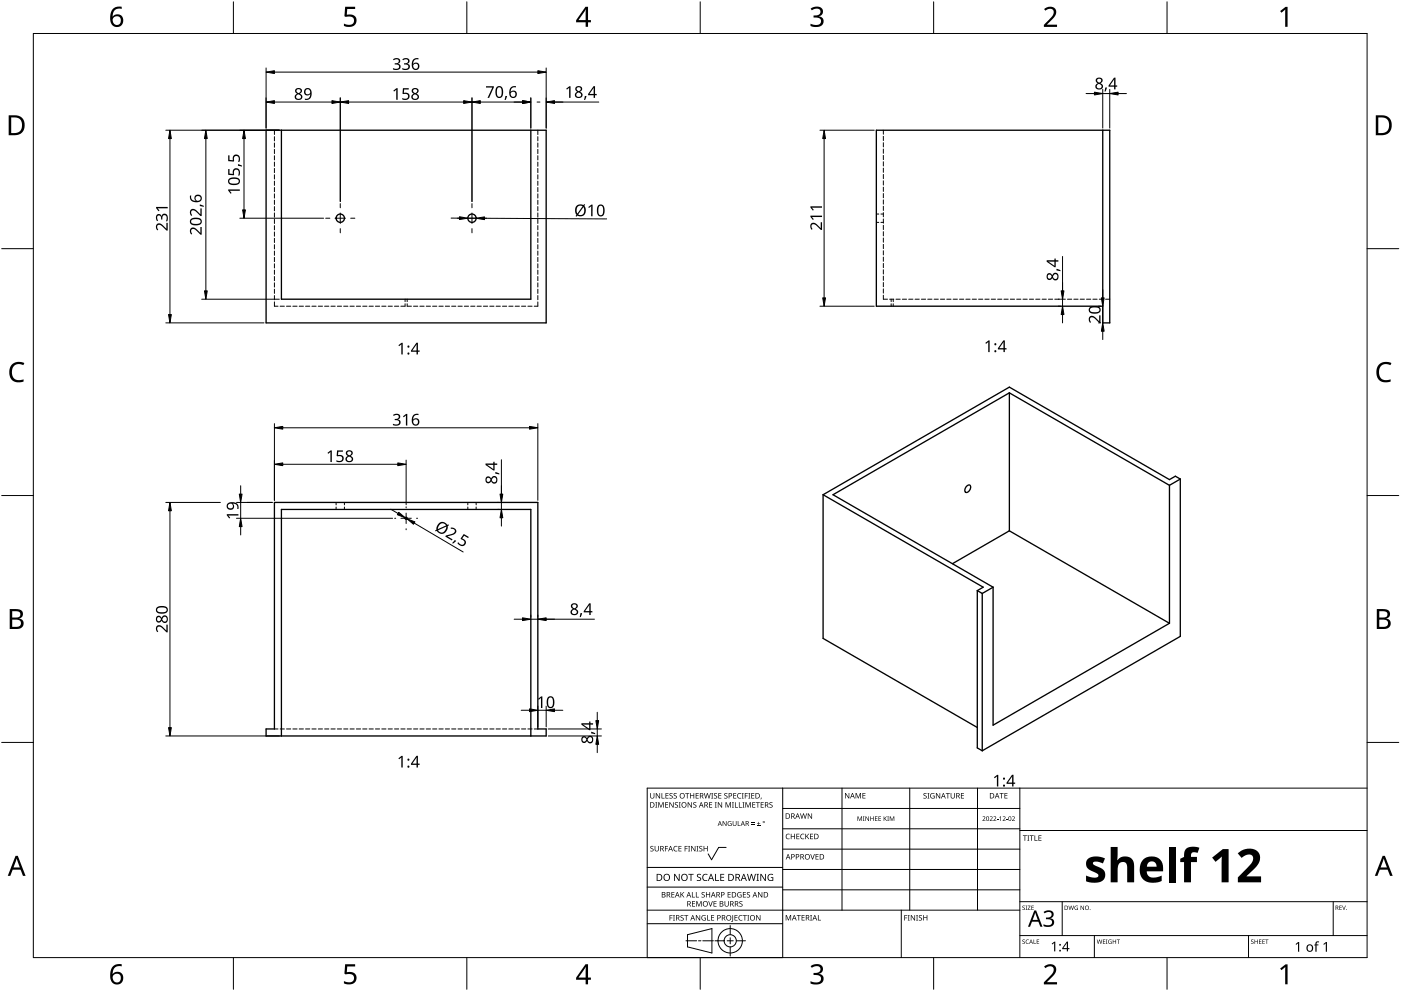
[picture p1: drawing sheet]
<svg xmlns="http://www.w3.org/2000/svg" width="420mm" height="297mm" viewBox="0 0 420 297" stroke-linecap="round" stroke-linejoin="round" font-family="sans-serif">
<g fill="none" stroke="#000" stroke-width=".3">
<path d="M82.3 39v1.3M161.3 39v1.3M264.9 39v1.2M82.3 41v1.2M82.3 42.9v1.2M82.3 44.8v1.2M82.3 46.7v1.2M82.3 48.6v1.2M82.3 50.5v1.3M82.3 52.4v1.3M82.3 54.3v1.3M82.3 56.2v1.3"/>
<path d="M82.3 58.1v1.3M161.3 41v1.2M161.3 42.9v1.2M161.3 44.8v1.2M161.3 46.7v1.2M161.3 48.6v1.2M161.3 50.5v1.3M161.3 52.4v1.3M161.3 54.3v1.3M161.3 56.2v1.3M161.3 58.1v1.3M264.9 40.9v1.2"/>
<path d="M264.9 42.8v1.2M264.9 44.7v1.2M264.9 46.6v1.2M264.9 48.5v1.3M264.9 50.4v1.3M264.9 52.3v1.3M264.9 54.2v1.3M264.9 56.1v1.3M264.9 58v1.3M264.9 59.9v1.3M82.3 60v1.3M82.3 61.9v1.3"/>
<path d="M82.3 63.8v1.3M82.3 65.7v1.3M82.3 67.6v1.3M82.3 69.5v1.3M82.3 71.4v1.3M82.3 73.3v1.3M82.3 75.2v1.3M82.3 77.2v1.2M82.3 79.1v1.2M161.3 60v1.3M161.3 61.9v1.3M161.3 63.8v1.3"/>
<path d="M161.3 65.7v1.3M161.3 67.6v1.3M161.3 69.5v1.3M161.3 71.4v1.3M161.3 73.3v1.3M161.3 75.2v1.3M161.3 77.2v1.2M161.3 79.1v1.2M262.8 64.2h.7M262.8 66.7h.7M264.2 64.2h.7M264.2 66.7h.7"/>
<path d="M264.9 61.8v1.3M264.9 63.7v1.3M264.9 65.6v1.3M264.9 67.5v1.3M264.9 69.4v1.3M264.9 71.3v1.3M264.9 73.2v1.3M264.9 75.2v1.2M264.9 77.1v1.2M264.9 79v1.2M82.3 81v1.2M82.3 82.9v1.2"/>
<path d="M82.3 84.8v1.2M82.3 86.7v1.2M82.3 88.6v1.3M82.3 90.5v1.3h1.1M84 91.8h1.3M85.9 91.8h1.3M87.8 91.8h1.3M89.7 91.8h1.3M91.6 91.8h1.3M93.5 91.8h1.3M95.4 91.8h1.3M97.4 91.8h1.2"/>
<path d="M99.3 91.8h1.2M101.2 91.8h1.2M103.1 91.8h1.2M105 91.8h1.2M106.9 91.8h1.2M108.8 91.8h1.2M110.7 91.8h1.3M112.6 91.8h1.3M114.5 91.8h1.3M116.4 91.8h1.3M118.3 91.8h1.3M121.5 91v.8h-1.3"/>
<path d="M121.5 89.7v.7M122.1 91v.8h1.3M122.1 89.7v.7M124 91.8h1.3M125.9 91.8h1.3M127.8 91.8h1.3M129.7 91.8h1.3M131.6 91.8h1.3M133.5 91.8h1.3M135.4 91.8h1.3M137.4 91.8h1.2M139.3 91.8h1.2"/>
<path d="M141.2 91.8h1.2M143.1 91.8h1.2M145 91.8h1.2M146.9 91.8h1.2M148.8 91.8h1.3M150.7 91.8h1.3M152.6 91.8h1.3M154.5 91.8h1.3M156.4 91.8h1.3M158.3 91.8h1.3M161.3 81v1.2M161.3 82.9v1.2"/>
<path d="M161.3 84.8v1.2M161.3 86.7v1.2M161.3 88.6v1.3M161.3 90.5v1.3h-1.1M264.9 80.9v1.2M264.9 82.8v1.2M264.9 84.7v1.2M264.9 86.6v1.3M264.9 88.5v1.2h1.3M266.8 89.7h1.3M267.3 89.7v.7M267.3 91v.8"/>
<path d="M267.9 89.7v.7M267.9 91v.8M268.7 89.7h1.3M270.6 89.7h1.3M272.5 89.7h1.3M274.4 89.7h1.3M276.3 89.7h1.3M278.2 89.7h1.3M280.1 89.7h1.3M282 89.7h1.3M283.9 89.7h1.3M285.8 89.7h1.3"/>
<path d="M287.8 89.7h1.2M289.7 89.7h1.2M291.6 89.7h1.2M293.5 89.7h1.2M295.4 89.7h1.2M297.3 89.7h1.2M299.2 89.7h1.3M301.1 89.7h1.3M303 89.7h1.3M304.9 89.7h1.3M306.8 89.7h1.3M308.7 89.7h1.3"/>
<path d="M310.6 89.7h1.3M312.5 89.7h1.3M314.4 89.7h1.3M316.3 89.7h1.3M318.2 89.7h1.3M320.1 89.7h1.3M322 89.7h1.3M323.9 89.7h1.3M325.9 89.7h1.2M327.8 89.7h1.2M329.7 89.7h1.2M331.6 89.7h1.2"/>
<path d="M100.8 150.6v.7M100.8 152v.7M103.3 150.6v.7M103.3 152v.7M140.3 150.6v.7M140.3 152v.7M142.8 150.6v.7M142.8 152v.7M82.3 218.5h1.1M84 218.5h1.3M85.9 218.5h1.3M87.8 218.5h1.3"/>
<path d="M89.7 218.5h1.3M91.6 218.5h1.3M93.5 218.5h1.3M95.4 218.5h1.3M97.4 218.5h1.2M99.3 218.5h1.2M101.2 218.5h1.2M103.1 218.5h1.2M105 218.5h1.2M106.9 218.5h1.2M108.8 218.5h1.2M110.7 218.5h1.3"/>
<path d="M112.6 218.5h1.3M114.5 218.5h1.3M116.4 218.5h1.3M118.3 218.5h1.3M120.2 218.5h1.3M122.1 218.5h1.3M124 218.5h1.3M125.9 218.5h1.3M127.8 218.5h1.3M129.7 218.5h1.3M131.6 218.5h1.3M133.5 218.5h1.3"/>
<path d="M135.4 218.5h1.3M137.4 218.5h1.2M139.3 218.5h1.2M141.2 218.5h1.2M143.1 218.5h1.2M145 218.5h1.2M146.9 218.5h1.2M148.8 218.5h1.3M150.7 218.5h1.3M152.6 218.5h1.3M154.5 218.5h1.3M156.4 218.5h1.3"/>
<path d="M158.3 218.5h1.3M160.2 218.5h1.1"/>
</g>
<g fill="none" stroke="#000" stroke-width=".4">
<path d="M79.8 39h84v57.8h-84zM84.4 39v50.7h74.8v-50.7M330.7 39v57.8h2.1v-57.8h-70v52.8h67.9M302.7 117.8v41.3M302.7 117.8l-52.9 30.5 48 27.7M302.7 117.8l48 27.7M82.3 150.6h79v67.9h2.5v2.1h-84v-2.1h2.5zM246.8 148.3v43.1l46.3 26.7M246.8 148.3l48.1 27.7-1.8 1M289.9 145.7l1-.3a1.44 1.44 0 0 1-1.3 2.2 1.25 1.25 0 0 1 .3-1.9zM302.7 159.1l48 27.7M302.7 159.1l-17.1 9.9"/>
<path d="M350.7 145.5v41.3M354 143.6l-1.5-.9-1.8 1.1-48-27.8-55.9 32.3M354 143.6l-3.3 1.9M354 143.6v47.1l-59.4 34.3M293.1 177l1.5 .9M293.1 177v47.2l1.5 .8M294.6 177.9v47.1M297.8 176v41.4l52.9-30.6M297.8 176l-3.2 1.9M84.4 220.6v-67.9h74.8v67.9"/>
<circle cx="102" cy="65.4" r="1.25"/>
<circle cx="141.5" cy="65.4" r="1.25"/>
<circle cx="121.8" cy="155.3" r=".31"/>
</g>
<path d="M10 10h400v277h-400z" fill="none" stroke="#000" stroke-width=".3"/>
<g fill="none" stroke="#000" stroke-width=".3">
<path d="M70 .5v9.5M140 .5v9.5M210 .5v9.5M280 .5v9.5M350 .5v9.5M.5 74.5h9.5M410 74.5h9.5M.5 148.5h9.5M410 148.5h9.5M.5 222.5h9.5M410 222.5h9.5M70 287v9.5"/>
<path d="M140 287v9.5M210 287v9.5M280 287v9.5M350 287v9.5"/>
</g>
<g fill="#000">
<path d="M103.5 2h3v.7h-2.4l-.1 1.7a1.98 1.98 0 0 1 2.4 .4 1.98 1.98 0 0 1 .2 2.5 2.88 2.88 0 0 1-3.5 .5v-.7a1.93 1.93 0 0 0 3-.6 1.37 1.37 0 0 0-.5-1.4 1.37 1.37 0 0 0-1.4-.1l-.5 .1-.4-.3zM243.1 2.6a2.32 2.32 0 0 1 3.7 .5 1.47 1.47 0 0 1-1.2 1.8 1.59 1.59 0 0 1 1.4 1.8 1.59 1.59 0 0 1-1.8 1.4l-2.1-.3v-.7a2.12 2.12 0 0 0 3.1-.5 1.21 1.21 0 0 0-1.6-1.3h-.6v-.7a1.53 1.53 0 0 0 2.1-1.1 1.49 1.49 0 0 0-2.6-.4zM313.1 2.7a2.03 2.03 0 0 1 2.1-.8 2.03 2.03 0 0 1 1.6 1.7 3.9 3.9 0 0 1-1.6 2.5l-1.2 1.3h3v.7h-3.9v-.6l1.5-1.6a2.56 2.56 0 0 0 1.3-2.9 1.62 1.62 0 0 0-2.4 .2zM383.9 3.3l1.6-1.2h.6v5.9h-.7l.1-5.2-1.2 1zM3.5 109.3a3.3 3.3 0 0 1 3.8-.5l-.3 .7a2.26 2.26 0 0 0-2.6 0 2.26 2.26 0 0 0-.8 2.6 2.12 2.12 0 0 0 3.1 1.7l.4-.1v.7a2.98 2.98 0 0 1-3.4-.4 2.98 2.98 0 0 1-.8-3.3zM413.5 109.3a3.3 3.3 0 0 1 3.8-.5l-.3 .7a2.26 2.26 0 0 0-2.7 0 2.26 2.26 0 0 0-.7 2.6 2.12 2.12 0 0 0 3.1 1.7l.4-.1v.7a2.98 2.98 0 0 1-3.4-.4 2.98 2.98 0 0 1-.8-3.3zM103.5 289h3v.7h-2.4l-.1 1.7a1.98 1.98 0 0 1 2.4 .4 1.98 1.98 0 0 1 .2 2.5 2.88 2.88 0 0 1-3.5 .4v-.6a1.93 1.93 0 0 0 3-.7 1.37 1.37 0 0 0-.5-1.3 1.37 1.37 0 0 0-1.4-.1l-.5 .1-.4-.3zM243.1 289.6a2.32 2.32 0 0 1 3.7 .5 1.47 1.47 0 0 1-1.2 1.8 1.59 1.59 0 0 1 1.4 1.8 1.59 1.59 0 0 1-1.8 1.4l-2.1-.3v-.7a2.12 2.12 0 0 0 3.1-.5 1.21 1.21 0 0 0-1.6-1.4h-.6v-.6a1.53 1.53 0 0 0 2.1-1.1 1.49 1.49 0 0 0-2.6-.4zM313.1 289.7a2.03 2.03 0 0 1 2.1-.8 2.03 2.03 0 0 1 1.6 1.7 3.9 3.9 0 0 1-1.6 2.5l-1.2 1.3h3v.7h-3.9v-.7l1.5-1.5a2.56 2.56 0 0 0 1.3-2.9 1.62 1.62 0 0 0-2.4 .2zM383.9 290.3l1.6-1.2h.6v5.9h-.7l.1-5.2-1.2 1z"/>
<path d="M33.9 2.6a2.88 2.88 0 0 1 2.6-.6v.7a2.02 2.02 0 0 0-2.7 2.3 1.83 1.83 0 0 1 2.6-.3 1.83 1.83 0 0 1 .3 2.6 2.07 2.07 0 0 1-2.6 .6 2.07 2.07 0 0 1-1.1-2.4 4 4 0 0 1 .9-2.9zM33.7 6.2a1.3 1.3 0 0 0 2.6 0 1.3 1.3 0 0 0-2.6 0z"/>
<path d="M175.6 2h.8v4h.8v.7h-.8v1.3h-.8v-1.3h-2.8v-.6zM175.6 2.8l-2.1 3.2h2.1z"/>
<path d="M2.6 34.6h1.8a2.99 2.99 0 0 1 3 3 2.99 2.99 0 0 1-3.1 2.9h-1.7zM3.4 35.2v4.7h.8a2.35 2.35 0 0 0 2.4-2.1 2.35 2.35 0 0 0-2-2.6z"/>
<path d="M412.6 34.6h1.8a2.99 2.99 0 0 1 3 3 2.99 2.99 0 0 1-3.1 2.9h-1.7zM413.3 35.2v4.7h.9a2.35 2.35 0 0 0 2.4-2.1 2.35 2.35 0 0 0-2-2.6z"/>
<path d="M2.9 182.6h1.7a1.68 1.68 0 0 1 2.3 1.7 1.37 1.37 0 0 1-1.2 1.1 1.61 1.61 0 0 1 1.4 2 1.61 1.61 0 0 1-2.1 1.1h-2.1zM3.7 185.7v2.2h1.2a1.13 1.13 0 0 0 1.4-1.1 1.13 1.13 0 0 0-1.5-1.1zM3.7 183.2v1.9h1.1a1.02 1.02 0 0 0 1.3-1 1.02 1.02 0 0 0-1.4-.9z"/>
<path d="M412.9 182.6h1.7a1.68 1.68 0 0 1 2.3 1.7 1.37 1.37 0 0 1-1.2 1.1 1.61 1.61 0 0 1 1.3 2 1.61 1.61 0 0 1-2 1.1h-2.1zM413.7 185.7v2.2h1.2a1.13 1.13 0 0 0 1.4-1.1 1.13 1.13 0 0 0-1.5-1.1zM413.7 183.2v1.9h1.1a1.02 1.02 0 0 0 1.3-1 1.02 1.02 0 0 0-1.5-.9z"/>
<path d="M4.7 256.5h.6l2.4 6h-.8l-.7-1.8h-2.4l-.7 1.8h-.8zM5 257.3l-.9 2.7h1.8z"/>
<path d="M414.7 256.5h.6l2.4 6h-.8l-.7-1.8h-2.4l-.7 1.8h-.8zM415 257.3l-1 2.7h1.9z"/>
<path d="M33.9 289.6a2.88 2.88 0 0 1 2.6-.6v.7a2.02 2.02 0 0 0-2.7 2.3 1.83 1.83 0 0 1 2.6-.3 1.83 1.83 0 0 1 .3 2.6 2.07 2.07 0 0 1-2.6 .6 2.07 2.07 0 0 1-1.1-2.4 4 4 0 0 1 .9-2.9zM33.7 293.2a1.3 1.3 0 0 0 2.6 0 1.3 1.3 0 0 0-2.6 0z"/>
<path d="M175.6 289h.8v4h.8v.7h-.8v1.3h-.8v-1.3h-2.8v-.6zM175.6 289.8l-2.1 3.2h2.1z"/>
</g>
<g fill="none" stroke="#000" stroke-width=".3">
<path d="M234.7 236.2v50.8h-40.6v-50.8h215.9M252.5 236.2v36.6M272.8 236.2v36.6M293.2 236.2v36.6M305.9 236.2v50.8M217.8 254h-2.3l-2.1 3.7-1-1.8M234.7 242.3h71.2M234.7 248.4h71.2M234.7 254.5h71.2M305.9 248.9h104.1M194.1 276.9h40.6M194.1 272.8h111.8"/>
<path d="M194.1 265.9h40.6M194.1 260h40.6M219 277.4v2.8M234.7 260.6h71.2M234.7 266.7h71.2M270.3 272.8v14.2M305.9 270.3h104.1M318.6 270.3v10.1M399.8 270.3v10.1M205.7 282h3.2M206.2 280.2l7.3-1.9v7.3l-7.3-1.8zM209.5 282h.7"/>
<path d="M210.8 282h3.2M214.4 282h2.8M218.1 282h1.8M219 281.1v1.8M219 283.8v2.8M220.8 282h2.8M305.9 280.4h104.1M328.2 280.4v6.6M374.4 280.4v6.6"/>
<circle cx="219" cy="282" r="1.83"/>
<circle cx="219" cy="282" r="3.7"/>
</g>
<g fill="#000">
<path d="M195 237.7h.2v1.1a.42 .42 0 0 0 .4 .4 .42 .42 0 0 0 .4-.4v-1.1h.2v1.1a.62 .62 0 0 1-.6 .6 .62 .62 0 0 1-.6-.6zM196.7 237.7h.2l.9 1.4v-1.4h.2v1.6h-.3l-.8-1.3v1.3h-.2zM198.4 237.7h.2v1.5h.7v.1h-.9zM199.6 237.7h.9v.2h-.7v.5h.6v.2h-.6v.6h.7v.1h-.9zM200.8 237.9l.6-.2 .3 .1v.2a.38 .38 0 0 0-.5-.2 .38 .38 0 0 0-.2 .5 .38 .38 0 0 0 .5 .2 .53 .53 0 0 1 .1 .8 .53 .53 0 0 1-.8 0v-.2a.41 .41 0 0 0 .6 .1 .41 .41 0 0 0 .1-.5 .41 .41 0 0 0-.5-.2zM202.1 237.9l.5-.2 .4 .1-.1 .2a.38 .38 0 0 0-.5-.2 .38 .38 0 0 0-.2 .5 .38 .38 0 0 0 .5 .2 .53 .53 0 0 1 .2 .8 .53 .53 0 0 1-.8 0v-.2a.41 .41 0 0 0 .5 .1 .41 .41 0 0 0 .2-.5 .41 .41 0 0 0-.6-.2zM205.5 237.7h1.2v.2h-.5v1.4h-.2v-1.4h-.5zM207 237.7h.2v.7h.8v-.7h.2v1.6h-.2v-.7h-.8v.7h-.2zM208.6 237.7h.9v.2h-.7v.5h.7v.2h-.7v.6h.7v.1h-.9zM211.1 237.7h.2l.4 1.4 .3-1.4h.2l.4 1.4 .4-1.4h.2l-.5 1.6h-.2l-.4-1.3-.3 1.3h-.3zM213.3 237.7h.6l-.2 .2v1.3l.2 .1h-.6l.2-.1v-1.3zM214.2 237.9l.5-.2 .4 .1-.1 .2a.38 .38 0 0 0-.5-.2 .38 .38 0 0 0-.2 .5 .38 .38 0 0 0 .5 .2 .53 .53 0 0 1 .2 .8 .53 .53 0 0 1-.8 0v-.2a.41 .41 0 0 0 .5 .1 .41 .41 0 0 0 .2-.5 .41 .41 0 0 0-.6-.2z"/>
<path d="M215.4 237.7h.9v.2h-.7v.5h.7v.2h-.7v.6h.7v.1h-.9zM217.3 237.9l.5-.2 .4 .1-.1 .2a.38 .38 0 0 0-.5-.2 .38 .38 0 0 0-.2 .5 .38 .38 0 0 0 .5 .2 .53 .53 0 0 1 .2 .8 .53 .53 0 0 1-.8 0v-.2a.41 .41 0 0 0 .5 .1 .41 .41 0 0 0 .2-.5 .41 .41 0 0 0-.6-.2zM219.9 237.7h.9v.2h-.7v.5h.7v.2h-.7v.6h.7v.1h-.9zM221.3 237.9l.6-.2 .4 .1-.1 .2a.65 .65 0 0 0-.9 .6 .65 .65 0 0 0 .9 .5 .77 .77 0 0 1-1.1-.1 .77 .77 0 0 1 .2-1.1zM222.5 237.7h.5l-.1 .2v1.3l.1 .1h-.5l.2-.1v-1.3zM223.4 237.7h.9v.2h-.7v.6h.6v.2h-.6v.6h-.2zM224.4 237.7h.6l-.2 .2v1.3l.2 .1h-.6l.2-.1v-1.3zM225.3 237.7h.9v.2h-.7v.5h.7v.2h-.7v.6h.7v.1h-.9zM228.2 239.1h.2l-.3 .5zM253.4 237.7h.3l.8 1.3v-1.3h.2v1.6h-.2l-.9-1.3v1.3h-.2zM256.6 237.7h.3l.5 1.3 .5-1.3h.3v1.6h-.2v-1.4l-.7 1.4-.5-1.4v1.4h-.2zM258.6 237.7h1v.2h-.7v.5h.6v.2h-.6v.5h.7v.2h-1z"/>
<path d="M277 237.9l.6-.2 .3 .1-.1 .2a.38 .38 0 0 0-.5-.2 .38 .38 0 0 0-.1 .5 .38 .38 0 0 0 .5 .2 .53 .53 0 0 1 .1 .8 .53 .53 0 0 1-.8 0v-.2a.41 .41 0 0 0 .6 .1 .41 .41 0 0 0 .1-.5 .41 .41 0 0 0-.5-.2zM278.1 237.7h.6l-.2 .2v1.3l.2 .1h-.6l.2-.1v-1.3zM279.2 237.9l.7-.2 .4 .1-.1 .2a.67 .67 0 0 0-1 .5 .67 .67 0 0 0 .9 .6v-.4h-.4v-.2h.6v.8a.88 .88 0 0 1-1.2-.2 .88 .88 0 0 1 .1-1.2zM280.7 237.7h.2l.9 1.4v-1.4h.2v1.6h-.3l-.8-1.3v1.3h-.2zM283.7 237.7h1.2v.2h-.5v1.4h-.2v-1.4h-.5zM285.1 237.7h.2v1.1a.42 .42 0 0 0 .4 .4 .42 .42 0 0 0 .4-.4v-1.1h.2v1.1a.62 .62 0 0 1-.6 .6 .62 .62 0 0 1-.6-.6zM288.2 237.7h.9v.2h-.7v.5h.7v.2h-.7v.6h.7v.1h-.9zM299.8 237.7h1.2v.2h-.5v1.4h-.2v-1.4h-.5zM301.2 237.7h.9v.2h-.7v.5h.7v.2h-.7v.5h.7v.2h-.9zM195.1 253.7l.6-.2 .3 .1-.1 .2a.38 .38 0 0 0-.5-.1 .38 .38 0 0 0-.1 .5 .38 .38 0 0 0 .4 .2 .53 .53 0 0 1 .2 .7 .53 .53 0 0 1-.8 .1v-.2a.41 .41 0 0 0 .6 .1 .41 .41 0 0 0 .1-.6 .41 .41 0 0 0-.6-.2zM196.5 240.4h.6l-.2 .2v1.3l.2 .2h-.6l.2-.2v-1.3zM196.3 253.6h.2v1a.42 .42 0 0 0 .5 .4 .42 .42 0 0 0 .4-.4v-1h.2v1a.62 .62 0 0 1-.6 .6 .62 .62 0 0 1-.7-.6z"/>
<path d="M197.4 240.4h.3l.5 1.4 .5-1.4h.3v1.7h-.2v-1.5l-.7 1.5-.5-1.5v1.5h-.2zM199.4 253.6h.9v.1h-.7v.6h.7v.2h-.7v.7h-.2zM199.5 240.4h.9v.2h-.7v.5h.6v.2h-.6v.6h.7v.2h-.9zM200.7 240.4h.3l.8 1.4v-1.4h.2v1.7h-.2l-.9-1.4v1.4h-.2zM202.2 253.8l.5-.3 .5 .1-.1 .2a.65 .65 0 0 0-.9 .6 .65 .65 0 0 0 .9 .6 .77 .77 0 0 1-1.1-.1 .77 .77 0 0 1 .2-1.1zM202.5 240.6l.5-.2 .3 .1v.2a.38 .38 0 0 0-.5-.2 .38 .38 0 0 0-.2 .5 .38 .38 0 0 0 .5 .2 .53 .53 0 0 1 .1 .8 .53 .53 0 0 1-.8 0l.1-.1a.41 .41 0 0 0 .5 0 .41 .41 0 0 0 .1-.5 .41 .41 0 0 0-.5-.2zM203.6 240.4h.6l-.2 .2v1.3l.2 .2h-.6l.2-.2v-1.3zM203.5 253.6h.9v.1h-.7v.6h.6v.1h-.6v.6h.7v.2h-.9zM205.3 253.6h.9v.1h-.7v.6h.7v.2h-.7v.7h-.2zM206.4 253.6h.6l-.2 .1v1.3l.2 .2h-.6l.2-.2v-1.3zM206.2 240.4h.3l.8 1.4v-1.4h.2v1.7h-.2l-.9-1.4v1.4h-.2zM207.3 253.6h.2l.9 1.3v-1.3h.2v1.6h-.3l-.8-1.4v1.4h-.2z"/>
<path d="M208 240.6l.5-.2 .3 .1v.2a.38 .38 0 0 0-.5-.2 .38 .38 0 0 0-.2 .5 .38 .38 0 0 0 .5 .2 .53 .53 0 0 1 .2 .8 .53 .53 0 0 1-.9 0l.1-.1a.41 .41 0 0 0 .5 0 .41 .41 0 0 0 .1-.5 .41 .41 0 0 0-.5-.2zM208.9 253.6h.6l-.2 .1v1.3l.2 .2h-.6l.2-.2v-1.3zM209.8 253.7l.5-.2 .3 .1v.2a.38 .38 0 0 0-.5-.1 .38 .38 0 0 0-.2 .5 .38 .38 0 0 0 .5 .2 .53 .53 0 0 1 .2 .7 .53 .53 0 0 1-.9 .1l.1-.2a.41 .41 0 0 0 .5 .1 .41 .41 0 0 0 .1-.6 .41 .41 0 0 0-.5-.2zM211 253.6h.2v.7h.8v-.7h.2v1.6h-.2v-.8h-.8v.8h-.2zM212.7 240.4h.9v.2h-.7v.5h.6v.2h-.6v.6h.7v.2h-.9zM214.4 240.4h.6l-.2 .2v1.3l.2 .2h-.6l.2-.2v-1.3zM215.3 240.4h.2l.9 1.4v-1.4h.2v1.7h-.3l-.8-1.4v1.4h-.2zM216.7 246.1h.2l.8 1.2v-1.2h.2v1.5h-.2l-.8-1.2v1.2h-.2zM217.6 240.4h.3l.5 1.4 .5-1.4h.3v1.7h-.2v-1.5l-.7 1.5-.5-1.5v1.5h-.2zM218.4 246.3l.6-.2 .4 .1-.2 .1a.6 .6 0 0 0-.8 .5 .6 .6 0 0 0 .8 .6v-.4l-.3-.2h.5v.7a.8 .8 0 0 1-1-.2 .8 .8 0 0 1 0-1zM219.5 240.4h.6l-.2 .2v1.3l.2 .2h-.6l.2-.2v-1.3zM220.4 240.4h.2v1.5h.7v.2h-.9z"/>
<path d="M219.7 246.1h.2v.9a.38 .38 0 0 0 .4 .4 .38 .38 0 0 0 .4-.4v-.9h.2v.9a.56 .56 0 0 1-.6 .6 .56 .56 0 0 1-.6-.6zM221.3 246.1h.1v1.3h.7v.2h-.8zM221.6 240.4h.2v1.5h.7v.2h-.9zM222.7 240.4h.5l-.1 .2v1.3l.1 .2h-.5l.1-.2v-1.3zM223.6 240.4h.3l.5 1.4 .5-1.4h.3v1.7h-.2v-1.5l-.7 1.5-.6-1.5v1.5h-.1zM225.3 247l1 .1zM225.3 246.6l1 .1zM225.6 240.4h.9v.2h-.7v.5h.7v.2h-.7v.6h.7v.2h-.9zM227 247.4l1 .2zM226.7 240.4h1.2v.2h-.5v1.5h-.2v-1.5h-.5zM227.4 246.3l.2 .5h.4l-.4 .1v.4l-.2-.4h-.4l.4-.1zM228.1 240.4h.9v.2h-.7v.5h.7v.2h-.7v.6h.7v.2h-.9z"/>
<path d="M230.8 240.6l.6-.2 .3 .1-.1 .2a.38 .38 0 0 0-.5-.2 .38 .38 0 0 0-.1 .5 .38 .38 0 0 0 .4 .2 .53 .53 0 0 1 .2 .8 .53 .53 0 0 1-.8 0v-.1a.41 .41 0 0 0 .6 0 .41 .41 0 0 0 .1-.5 .41 .41 0 0 0-.6-.2zM235.8 250.1l.6-.2 .5 .1-.1 .2a.65 .65 0 0 0-1 .5 .65 .65 0 0 0 1 .6 .77 .77 0 0 1-1.1-.1 .77 .77 0 0 1 .1-1.1zM237.2 249.9h.2v.7h.8v-.7h.2v1.6h-.2v-.7h-.8v.7h-.2zM238.8 249.9h.9v.2h-.7v.5h.7v.2h-.7v.5h.7v.2h-.9zM240.2 250.1l.6-.2 .4 .1v.2a.65 .65 0 0 0-1 .5 .65 .65 0 0 0 1 .6 .77 .77 0 0 1-1.1-.1 .77 .77 0 0 1 .1-1.1zM240 243.8h.2l.3 1.4 .4-1.4h.2l.4 1.4 .3-1.4h.2l-.4 1.6h-.2l-.4-1.4-.4 1.4h-.2zM241.5 249.9h.2v.8l.7-.8h.3l-.7 .7 .7 .9h-.2l-.6-.7-.2 .7h-.2zM243 256h.2l.5 1.4 .4-1.4h.3l-.6 1.6h-.2zM242.3 243.8h.2l.9 1.3-.1-1.3h.2v1.6h-.2l-.9-1.3v1.3h-.1zM242.9 249.9h.9v.2h-.7v.5h.7v.2h-.7v.5h.7v.2h-.9zM244.6 256h.9v.2h-.7v.5h.6v.2h-.6v.5h.7v.2h-.9zM257.2 244.7h.2l.4 1.1 .5-1.1h.2v1.4h-.1v-1.2l-.6 1.2-.5-1.2v1.2h-.1z"/>
<path d="M258.8 244.7h.5l-.2 .1 .2 1.3h-.5l.1-.2zM259.5 244.7h.2l.8 1.1v-1.1h.1v1.4h-.2l-.7-1.2v1.2h-.2zM261 244.7h.2v.6h.7v-.6h.1v1.4h-.1v-.7h-.7v.7h-.2zM262.4 244.7h.8l-.6 .1v.5h.5l-.5 .1v.5l.6 .2h-.8zM263.5 244.7h.7l-.6 .1v.5h.6l-.6 .1v.5l.6 .2h-.7zM265 244.7h.2v.7l.8-.7-.6 .6 .6 .8-.7-.7-.1 .7h-.2zM266.1 244.7h.5l-.2 .1 .2 1.3h-.5l.1-.2zM266.8 244.7h.3l.4 1.1 .4-1.1h.3v1.4h-.2v-1.2l-.6 1.2-.4-1.2v1.2h-.2zM294.7 244.8a.49 .49 0 0 1 .7 .1 .49 .49 0 0 1-.3 .7l-.3 .3 .7 .2h-.9l.4-.5a.37 .37 0 0 0 .4-.6 .37 .37 0 0 0-.7-.1zM296.8 244.8a.49 .49 0 0 1 .8 .1 .49 .49 0 0 1-.3 .7l-.3 .3 .7 .2h-.9l.4-.5a.37 .37 0 0 0 .3-.6 .37 .37 0 0 0-.6-.1zM297.9 244.8a.49 .49 0 0 1 .8 .1 .49 .49 0 0 1-.3 .7l-.3 .3 .7 .2h-.9l.4-.5a.37 .37 0 0 0 .3-.6 .37 .37 0 0 0-.6-.1zM299 245.5l.4 .1z"/>
<path d="M299.7 245l.5-.3v1.4h-.2v-1.2zM300.7 244.8a.49 .49 0 0 1 .8 .1 .49 .49 0 0 1-.3 .7l-.3 .3 .7 .2h-.9l.4-.5a.37 .37 0 0 0 .3-.6 .37 .37 0 0 0-.6-.1zM301.8 245.5l.4 .1zM303.5 244.8a.49 .49 0 0 1 .8 .1 .49 .49 0 0 1-.3 .7l-.3 .3 .7 .2h-.9l.3-.5a.37 .37 0 0 0 .4-.6 .37 .37 0 0 0-.6-.1zM306.8 250.4h1.2v.2h-.5v1.4h-.2v-1.4h-.5zM308.1 250.4h.6l-.2 .2v1.3l.2 .1h-.6l.2-.1v-1.3zM308.8 250.4h1.2v.2h-.5v1.4h-.2v-1.4h-.5zM310.2 250.4h.3v1.4h.7v.2h-1zM311.4 250.4h.9v.2h-.7v.5h.7v.2h-.7v.5h.7v.2h-.9zM200.8 274.3h.9v.2h-.7v.5h.7v.2h-.7v.7h-.2zM201.4 267.4h.9v.2h-.7v.5h.6v.1h-.6v.6h.7v.2h-.9zM201.8 274.3h.6l-.2 .2v1.3l.2 .1h-.6l.2-.1v-1.3z"/>
<path d="M202.2 261.9h.3l1.1 1.8v-1.8h.2v2.1h-.3l-1.1-1.7v1.7h-.2zM204.1 274.4l.6-.1 .3 .1v.1a.38 .38 0 0 0-.5-.1 .38 .38 0 0 0-.2 .5 .38 .38 0 0 0 .5 .2 .53 .53 0 0 1 .1 .8 .53 .53 0 0 1-.8 0l.1-.2a.41 .41 0 0 0 .5 .1 .41 .41 0 0 0 .1-.6 .41 .41 0 0 0-.5-.1zM204.1 267.4h.2v.8l.7-.8h.2l-.6 .7 .7 .9h-.3l-.6-.8-.1 .8h-.2zM205.2 274.3h1.2v.2h-.5v1.4h-.2v-1.4h-.5zM206.4 261.9h1.6v.3h-.6v1.8h-.3v-1.8h-.7zM207.5 267.4h.2v1.4h.7v.2h-.9zM207.5 270.1h.9v.2h-.7v.5h.7v.2h-.7v.6h.7v.1h-.9zM208.7 267.4h.2v1.4h.7v.2h-.9zM208.8 270.1h.3l.5 1.3 .5-1.3h.3v1.6h-.2v-1.4l-.7 1.4-.5-1.4v1.4h-.2zM208.7 274.3h.2l.9 1.3v-1.3h.2v1.6h-.3l-.8-1.3v1.3h-.2zM209.1 262.1l.4-.2 .7 .1-.2 .2a.44 .44 0 0 0-.7 .2 .44 .44 0 0 0 .5 .5 .66 .66 0 0 1 .4 1 .66 .66 0 0 1-1 .1h-.2v-.3l.3 .1a.47 .47 0 0 0 .7-.3 .47 .47 0 0 0-.6-.5l-.4-.3zM210.6 274.5l.7-.2 .4 .1-.1 .1a.67 .67 0 0 0-1 .5 .67 .67 0 0 0 .9 .7v-.5h-.4v-.1h.6v.8a.88 .88 0 0 1-1.2-.2 .88 .88 0 0 1 .1-1.2z"/>
<path d="M210.5 267.5l.5-.1 .4 .1-.1 .1a.38 .38 0 0 0-.5-.1 .38 .38 0 0 0-.2 .5 .38 .38 0 0 0 .5 .2 .53 .53 0 0 1 .2 .8 .53 .53 0 0 1-.8 0v-.2a.41 .41 0 0 0 .5 .1 .41 .41 0 0 0 .1-.6 .41 .41 0 0 0-.5-.1zM210.9 262.2l.7-.3 .6 .1-.1 .3a.84 .84 0 0 0-1.2 .7 .84 .84 0 0 0 1.2 .8v.2a1.1 1.1 0 0 1-1.4-.4 1.1 1.1 0 0 1 .2-1.4zM212.1 274.3h.2v1.4h.7v.2h-.9zM212.4 270.1h.2l.5 1.4 .5-1.4h.2l-.6 1.6h-.2zM211.7 267.4h.2v.7h.9v-.7h.2v1.6h-.2v-.8h-.9v.8h-.2zM213.3 274.3h.9v.2h-.7v.5h.6v.2h-.6v.5h.7v.2h-.9zM214.5 261.9h.2v1.9h1v.2h-1.2zM214 270.1h.9v.2h-.7v.5h.7v.2h-.7v.6h.7v.1h-.9zM216 261.9h1.2v.3h-.9v.6h.8v.3h-.8v.7h.9v.2h-1.2zM217.3 270.1h.2v1.1a.42 .42 0 0 0 .4 .4 .42 .42 0 0 0 .4-.4v-1.1h.2v1.1a.62 .62 0 0 1-.6 .6 .62 .62 0 0 1-.6-.6zM218.2 267.4h.9v.2h-.7v.5h.7v.1h-.7v.6h.7v.2h-.9zM219.6 274.3h.3l-.1 1.7-.5 .3v-.2l.3-.1z"/>
<path d="M220.3 274.3h.9v.2h-.7v.5h.6v.2h-.6v.5h.7v.2h-.9zM221.3 267.6l.7-.2 .4 .1-.1 .1a.67 .67 0 0 0-1 .5 .67 .67 0 0 0 .9 .7v-.5h-.4v-.2h.6v.8a.88 .88 0 0 1-1.2-.1 .88 .88 0 0 1 .1-1.2zM221.7 274.5l.5-.2 .5 .1-.1 .1a.65 .65 0 0 0-.9 .6 .65 .65 0 0 0 .9 .6 .77 .77 0 0 1-1.1-.1 .77 .77 0 0 1 .2-1.1zM221.8 270.3l.5-.2 .4 .1-.1 .2a.38 .38 0 0 0-.5-.2 .38 .38 0 0 0-.2 .5 .38 .38 0 0 0 .5 .2 .53 .53 0 0 1 .2 .8 .53 .53 0 0 1-.8 0v-.2a.41 .41 0 0 0 .5 .1 .41 .41 0 0 0 .2-.5 .41 .41 0 0 0-.6-.2zM222.8 274.3h1.2v.2h-.5v1.4h-.2v-1.4h-.5zM222.8 267.4h.9v.2h-.7v.5h.7v.1h-.7v.6h.7v.2h-.9zM224.1 274.3h.6l-.2 .2v1.3l.2 .1h-.6l.2-.1v-1.3zM224 267.5l.6-.1 .3 .1v.1a.38 .38 0 0 0-.5-.1 .38 .38 0 0 0-.2 .5 .38 .38 0 0 0 .5 .2 .53 .53 0 0 1 .1 .8 .53 .53 0 0 1-.8 0l.1-.2a.41 .41 0 0 0 .5 .1 .41 .41 0 0 0 .1-.6 .41 .41 0 0 0-.5-.1zM224 261.9h.3l.4 1.8 .5-1.8h.3l.5 1.8 .4-1.8h.3l-.6 2.1h-.2l-.5-1.8-.5 1.8h-.3zM226.9 261.9h.7l-.2 .3v1.6l.2 .2h-.7l.2-.2v-1.6zM226.8 274.3h.2l.9 1.3v-1.3h.2v1.6h-.3l-.8-1.3v1.3h-.2zM227.3 267.4h.3l.8 1.3v-1.3h.2v1.6h-.2l-.9-1.3v1.3h-.2z"/>
<path d="M228 261.9h.3l1.2 1.8-.1-1.8h.3v2.1h-.3l-1.1-1.7v1.7h-.3zM230.5 262.2l.9-.3 .5 .1-.1 .3a.87 .87 0 0 0-1.4 .6 .87 .87 0 0 0 1.2 .9v-.6h-.4v-.3h.7v1.1a1.15 1.15 0 0 1-1.5-.3 1.15 1.15 0 0 1 .1-1.5zM235.6 274.3h.3l.5 1.3 .6-1.3h.3v1.6h-.2v-1.4l-.7 1.4-.6-1.4v1.4h-.2zM238.9 274.3h1.3v.2h-.5v1.4h-.2v-1.4h-.6zM240.4 274.3h.9v.2h-.7v.5h.7v.1h-.7v.6h.7v.2h-.9zM242.9 274.3h.6l-.2 .1v1.3l.2 .2h-.6l.2-.2v-1.3zM245.3 274.3h.2v1.4h.7v.2h-.9zM271.2 274.3h.9v.2h-.7v.5h.7v.2h-.7v.7h-.2zM272.2 274.3h.6l-.2 .2v1.3l.2 .1h-.6l.2-.1v-1.3zM273.1 274.3h.3l.8 1.3v-1.3h.2v1.6h-.2l-.9-1.3v1.3h-.2zM274.7 274.3h.6l-.2 .2v1.3l.2 .1h-.6l.2-.1v-1.3zM275.6 274.4l.6-.1 .3 .1v.1a.38 .38 0 0 0-.5-.1 .38 .38 0 0 0-.2 .5 .38 .38 0 0 0 .5 .2 .53 .53 0 0 1 .1 .8 .53 .53 0 0 1-.8 0v-.2a.41 .41 0 0 0 .6 .1 .41 .41 0 0 0 .1-.6 .41 .41 0 0 0-.5-.1z"/>
<path d="M276.9 274.3h.2v.7h.8v-.7h.2v1.6h-.2v-.7h-.8v.7h-.2zM306.7 271.6l.4-.2 .2 .2a.32 .32 0 0 0-.4 0 .32 .32 0 0 0-.1 .4 .32 .32 0 0 0 .4 .1 .41 .41 0 0 1 0 .7 .41 .41 0 0 1-.6-.2 .31 .31 0 0 0 .4 .1 .31 .31 0 0 0 .1-.5l-.5-.2zM307.6 271.5h.4l-.1 .1 .1 1.2h-.4l.1-.2zM308.2 271.5h.8l-.6 1.1 .7 .2h-.9l.6-1.2zM309.3 271.5h.7l-.5 .1v.4h.5l-.5 .1v.5l.5 .2h-.7zM313 273.4a1.69 1.69 0 0 1 1.8-.6 1.69 1.69 0 0 1 1.2 1.5l-.4 .7-.6 .2a1.31 1.31 0 0 1 1.2 1.5 1.31 1.31 0 0 1-1.5 1.1l-1.8-.2v-.6a1.73 1.73 0 0 0 2.6-.4 .99 .99 0 0 0-1.3-1.1h-.5v-.5a1.13 1.13 0 0 0 1.2-.1 1.13 1.13 0 0 0 .4-1.1 1.42 1.42 0 0 0-2 0zM320.4 271.5h.2l.3 1.1 .3-1.1h.1l.3 1.1 .3-1.1h.2l-.4 1.3h-.1l-.3-1.2-.4 1.2h-.1zM322.4 271.6l.9-.1-.3 .1a.53 .53 0 0 0-.6 .6 .53 .53 0 0 0 .7 .4v-.4l-.3-.1h.5v.6a.71 .71 0 0 1-.9-.1 .71 .71 0 0 1 0-1zM324.1 271.5l.9 1-.1-1h.2v1.3l-.9-1.1-.1 1.1zM401.7 271.4h.7l-.6 .2v.4h.6l-.6 .1v.5l.6 .1h-.7zM402.5 271.4h.2l.4 1.2 .3-1.2h.2l-.5 1.3zM306.7 281.7l.4-.1 .2 .2a.32 .32 0 0 0-.4-.1 .32 .32 0 0 0-.1 .5 .32 .32 0 0 0 .4 .1 .41 .41 0 0 1 0 .6 .41 .41 0 0 1-.6-.2 .31 .31 0 0 0 .4 .2 .31 .31 0 0 0 .1-.5l-.5-.3z"/>
<path d="M307.8 281.8l.4-.2 .4 .1-.1 .1a.52 .52 0 0 0-.7 .5 .52 .52 0 0 0 .7 .4 .61 .61 0 0 1-.9 0 .61 .61 0 0 1 .2-.9zM310 281.6h.1v1.2l.6 .1h-.7zM310.9 281.6h.7l-.5 .2v.4h.5l-.5 .1v.5l.5 .1h-.7zM315.4 282.9l1.1-.6v2.9h-.4v-2.6l-.5 .5zM328.9 281.6h.2l.3 1.1 .3-1.1h.1l.3 1.1 .3-1.1h.2l-.4 1.3h-.1l-.4-1.1-.3 1.1h-.1zM330.8 281.6h.7l-.6 .2v.4h.6l-.6 .1v.5l.6 .1h-.7zM331.7 281.6h.4l-.1 .1 .1 1.2h-.4l.1-.1zM332.5 281.8l.9-.1-.2 .1a.53 .53 0 0 0-.7 .5 .53 .53 0 0 0 .7 .5v-.4l-.2-.2h.4v.7a.71 .71 0 0 1-.9-.2 .71 .71 0 0 1 0-.9zM333.7 281.6h.2v.6h.6v-.6h.2v1.3h-.2v-.6h-.6v.6h-.2zM334.9 281.6h1l-.4 .2v1.1h-.2v-1.1zM375.2 281.7l.5-.1 .2 .2a.32 .32 0 0 0-.4-.1 .32 .32 0 0 0-.1 .5 .32 .32 0 0 0 .4 .1 .41 .41 0 0 1 0 .6 .41 .41 0 0 1-.6-.2 .31 .31 0 0 0 .4 .2 .31 .31 0 0 0 .1-.5l-.5-.3zM376.2 281.6h.2v.6h.7v-.6h.1v1.3h-.1v-.6h-.7v.6h-.2z"/>
<path d="M377.6 281.6h.7l-.6 .2v.4h.6l-.6 .1v.5l.6 .1h-.7zM378.6 281.6h.7l-.5 .2v.4h.5l-.5 .1v.5l.5 .1h-.7zM379.4 281.6h1l-.4 .2v1.1h-.2v-1.1zM388.5 283l1.1-.6v2.9h-.3v-2.6l-.6 .5zM394.7 282.3l.9-.1-.1 .3h-.5l-.1 .2-.1 .4h.6v.3h-.6v1.9h-.3v-1.9h-.4l.4-.3zM396.9 283l1.1-.6v2.9h-.4v-2.6l-.5 .5z"/>
<path d="M203.7 238.5a.81 .81 0 0 1 1.6 0 .81 .81 0 0 1-1.6 0zM204.1 238.5a.6 .6 0 0 0 1.2 0 .6 .6 0 0 0-1.2 0z"/>
<path d="M209.9 237.7h.4a.47 .47 0 0 1 .6 .3 .47 .47 0 0 1-.3 .6l.5 .7h-.3l-.4-.6h-.3v.6h-.2zM210.1 237.9v.6h.2a.31 .31 0 0 0 .4-.3 .31 .31 0 0 0-.4-.3z"/>
<path d="M218.5 237.7h.5a.54 .54 0 0 1 .6 .7 .54 .54 0 0 1-.9 .3v.6h-.2zM218.7 237.9v.6a.39 .39 0 0 0 .7-.3 .39 .39 0 0 0-.7-.3z"/>
<path d="M226.6 237.7h.5a.81 .81 0 0 1 .8 .9 .81 .81 0 0 1-.9 .7h-.4zM226.8 237.9v1.3h.2a.64 .64 0 0 0 .7-.6 .64 .64 0 0 0-.7-.7z"/>
<path d="M255.6 237.7h.1l.7 1.6h-.2l-.2-.5h-.7l-.2 .5h-.2zM255.6 237.9l-.2 .7h.5z"/>
<path d="M282.8 237.7h.2l.6 1.6h-.2l-.2-.5h-.6l-.2 .5h-.2zM282.9 237.9l-.2 .8h.5z"/>
<path d="M286.8 237.7h.4a.47 .47 0 0 1 .6 .3 .47 .47 0 0 1-.3 .6l.4 .7h-.2l-.4-.6h-.3v.6h-.2zM287 237.9v.6h.2a.31 .31 0 0 0 .4-.3 .31 .31 0 0 0-.4-.3z"/>
<path d="M296.9 237.7h.5a.81 .81 0 0 1 .8 .8 .81 .81 0 0 1-.9 .8h-.4zM297.1 237.9v1.2h.2a.64 .64 0 0 0 .7-.6 .64 .64 0 0 0-.7-.6z"/>
<path d="M298.9 237.7h.2l.7 1.6h-.3l-.2-.5h-.6l-.2 .5h-.2zM299 237.9l-.2 .7h.5z"/>
<path d="M195 240.4h.5a.81 .81 0 0 1 .8 .9 .81 .81 0 0 1-.9 .8h-.4zM195.2 240.6v1.3h.2a.64 .64 0 0 0 .7-.6 .64 .64 0 0 0-.6-.7z"/>
<path d="M198 253.6h.5a.47 .47 0 0 1 .5 .3 .47 .47 0 0 1-.3 .6l.5 .7h-.3l-.4-.7h-.3v.7h-.2zM198.2 253.7v.6h.3a.31 .31 0 0 0 .3-.3 .31 .31 0 0 0-.4-.3z"/>
<path d="M201 253.6h.2l.6 1.6h-.2l-.2-.5h-.6l-.2 .5h-.2zM201.1 253.8l-.3 .7h.6z"/>
<path d="M204.3 241.3a.81 .81 0 0 1 1.6 0 .81 .81 0 0 1-1.6 0zM204.6 241.3a.6 .6 0 0 0 1.2 0 .6 .6 0 0 0-1.2 0z"/>
<path d="M210.2 240.4h.2l.6 1.7h-.2l-.2-.5h-.6l-.2 .5h-.2zM210.3 240.7l-.3 .7h.6z"/>
<path d="M211.2 240.4h.5a.47 .47 0 0 1 .6 .4 .47 .47 0 0 1-.3 .5l.4 .8h-.2l-.4-.7h-.4v.7h-.2zM211.4 240.6v.6h.3a.31 .31 0 0 0 .4-.3 .31 .31 0 0 0-.4-.3z"/>
<path d="M215.8 246.1l.7 1.5-.3-.5h-.6l-.4 .5zM215.9 246.3l-.3 .6h.5z"/>
<path d="M222.7 246.1l.7 1.5-.3-.5h-.6l-.4 .5zM222.8 246.3l-.3 .6h.5z"/>
<path d="M223.6 246.1h.4a.42 .42 0 0 1 .5 .3 .42 .42 0 0 1-.2 .5l.4 .7h-.2l-.4-.6h-.3v.6h-.2zM223.8 246.3v.5h.2a.28 .28 0 0 0 .4-.3 .28 .28 0 0 0-.4-.2z"/>
<path d="M228.7 246.4a.35 .35 0 0 1 .7 0 .35 .35 0 0 1-.7 0zM228.9 246.4a.2 .2 0 0 0 .4 0 .2 .2 0 0 0-.4 0z"/>
<path d="M229.4 240.4h.4a.47 .47 0 0 1 .6 .4 .47 .47 0 0 1-.3 .5l.5 .8h-.3l-.4-.7h-.3v.7h-.2zM229.6 240.6v.6h.2a.31 .31 0 0 0 .4-.3 .31 .31 0 0 0-.4-.3z"/>
<path d="M236.3 256h.1l.7 1.6h-.2l-.2-.5h-.7l-.2 .5h-.2zM236.3 256.2l-.2 .7h.5z"/>
<path d="M235.6 243.8h.5a.81 .81 0 0 1 .8 .8 .81 .81 0 0 1-.8 .8h-.5zM235.8 244v1.2h.3a.64 .64 0 0 0 .6-.6 .64 .64 0 0 0-.6-.6z"/>
<path d="M237.3 243.8h.4a.47 .47 0 0 1 .6 .3 .47 .47 0 0 1-.3 .6l.4 .7h-.2l-.4-.7h-.3v.7h-.2zM237.5 244v.6h.2a.31 .31 0 0 0 .4-.3 .31 .31 0 0 0-.4-.3z"/>
<path d="M237.3 256h.4a.54 .54 0 0 1 .6 .7 .54 .54 0 0 1-.8 .3v.6h-.2zM237.5 256.2v.6a.39 .39 0 0 0 .6-.3 .39 .39 0 0 0-.6-.3z"/>
<path d="M238.7 256h.4a.54 .54 0 0 1 .6 .7 .54 .54 0 0 1-.8 .3v.6h-.2zM238.9 256.2v.6a.39 .39 0 0 0 .6-.3 .39 .39 0 0 0-.6-.3z"/>
<path d="M239.1 243.8h.2l.6 1.6h-.2l-.2-.5h-.6l-.2 .5h-.2zM239.2 244l-.3 .7h.6z"/>
<path d="M240 256h.5a.47 .47 0 0 1 .6 .3 .47 .47 0 0 1-.3 .6l.4 .7h-.2l-.4-.6h-.4v.6h-.2zM240.2 256.2v.6h.3a.31 .31 0 0 0 .4-.3 .31 .31 0 0 0-.4-.3z"/>
<path d="M241.2 256.8a.85 .85 0 0 1 1.7 0 .85 .85 0 0 1-1.7 0zM241.6 256.8a.6 .6 0 0 0 1.2 0 .6 .6 0 0 0-1.2 0z"/>
<path d="M244.2 249.9h.5a.81 .81 0 0 1 .8 .8 .81 .81 0 0 1-.9 .8h-.4zM244.4 250.1v1.3h.2a.64 .64 0 0 0 .7-.7 .64 .64 0 0 0-.6-.6z"/>
<path d="M245.8 256h.5a.81 .81 0 0 1 .8 .8 .81 .81 0 0 1-.8 .8h-.5zM246 256.2v1.3h.3a.64 .64 0 0 0 .6-.7 .64 .64 0 0 0-.6-.6z"/>
<path d="M295.9 244.8l.4-.1 .3 .3v.7l-.3 .4-.3-.1-.2-.3zM296 244.9l-.1 .1a.49 .49 0 0 0-.1 .6 .49 .49 0 0 0 .6 .3 .53 .53 0 0 0 .2-.7 .53 .53 0 0 0-.6-.3z"/>
<path d="M302.6 244.8l.4-.1 .3 .3v.7l-.3 .4-.3-.1-.3-.3zM302.7 244.9l-.1 .1a.49 .49 0 0 0-.1 .6 .49 .49 0 0 0 .5 .3 .53 .53 0 0 0 .2-.7 .53 .53 0 0 0-.5-.3z"/>
<path d="M198.5 267.4h.4a.42 .42 0 0 1 .6 .2 .42 .42 0 0 1-.3 .6 .44 .44 0 0 1 .4 .5 .44 .44 0 0 1-.6 .3h-.5zM198.7 268.2v.6h.3a.31 .31 0 0 0 .4-.3 .31 .31 0 0 0-.4-.3zM198.7 267.6v.5h.3a.28 .28 0 0 0 .3-.3 .28 .28 0 0 0-.4-.2z"/>
<path d="M196.9 261.9h.7a1.05 1.05 0 0 1 1 1.1 1.05 1.05 0 0 1-1.1 1h-.6zM197.2 262.2v1.6h.3a.83 .83 0 0 0 .8-.8 .83 .83 0 0 0-.8-.8z"/>
<path d="M199.9 267.4h.5a.47 .47 0 0 1 .6 .3 .47 .47 0 0 1-.3 .6l.4 .7h-.2l-.4-.7h-.3v.7h-.3zM200.2 267.6v.6h.2a.31 .31 0 0 0 .4-.3 .31 .31 0 0 0-.4-.3z"/>
<path d="M199.2 262.2a1.02 1.02 0 0 1 1.5 .1 1.02 1.02 0 0 1-.2 1.5 1.02 1.02 0 0 1-1.5-.5zM199.5 262.3a.83 .83 0 0 0-.2 1.2 .83 .83 0 0 0 1.1 .2l.1-.2a.81 .81 0 0 0 0-1.1 .81 .81 0 0 0-1-.1z"/>
<path d="M202.7 274.3h.5a.47 .47 0 0 1 .6 .3 .47 .47 0 0 1-.3 .6l.4 .7h-.2l-.4-.7h-.4v.7h-.2zM202.9 274.5v.6h.3a.31 .31 0 0 0 .4-.3 .31 .31 0 0 0-.4-.3z"/>
<path d="M203 267.4h.2l.6 1.6h-.2l-.2-.5h-.6l-.2 .5h-.2zM203.1 267.6l-.2 .7h.5z"/>
<path d="M204.5 262.2a1.02 1.02 0 0 1 1.6 .1 1.02 1.02 0 0 1-.3 1.5 1.02 1.02 0 0 1-1.5-.5zM204.8 262.3a.83 .83 0 0 0-.2 1.2 .83 .83 0 0 0 1.1 .2l.2-.2a.81 .81 0 0 0-.1-1.1 .81 .81 0 0 0-1-.1z"/>
<path d="M206.1 270.1h.5a.47 .47 0 0 1 .5 .3 .47 .47 0 0 1-.3 .6l.5 .7h-.3l-.3-.6h-.4v.6h-.2zM206.3 270.3v.6h.3a.31 .31 0 0 0 .4-.3 .31 .31 0 0 0-.4-.3z"/>
<path d="M206.5 267.4h.2l.6 1.6h-.2l-.2-.5h-.7l-.2 .5h-.2zM206.6 267.6l-.3 .7h.5z"/>
<path d="M207.7 274.3h.1l.7 1.6h-.2l-.2-.5h-.7l-.2 .5h-.2zM207.7 274.5l-.2 .7h.5z"/>
<path d="M210.7 270.9a.81 .81 0 0 1 1.6 0 .81 .81 0 0 1-1.6 0zM211 270.9a.6 .6 0 0 0 1.2 0 .6 .6 0 0 0-1.2 0z"/>
<path d="M213.1 261.9h.3l.8 2.1h-.3l-.3-.6h-.8l-.2 .6h-.3zM213.2 262.2l-.3 1h.7z"/>
<path d="M213.8 267.4h.2l.6 1.6h-.2l-.2-.5h-.6l-.2 .5h-.2zM213.9 267.6l-.3 .7h.6z"/>
<path d="M214.9 267.4h.4a.47 .47 0 0 1 .6 .3 .47 .47 0 0 1-.3 .6l.4 .7h-.2l-.4-.7h-.3v.7h-.2zM215.1 267.6v.6h.2a.31 .31 0 0 0 .4-.3 .31 .31 0 0 0-.4-.3z"/>
<path d="M215.8 270.1h.5a.42 .42 0 0 1 .6 .2 .42 .42 0 0 1-.3 .6 .44 .44 0 0 1 .4 .5 .44 .44 0 0 1-.6 .3h-.6zM216 271v.6h.4a.31 .31 0 0 0 .4-.3 .31 .31 0 0 0-.4-.3zM216 270.3v.5h.3a.28 .28 0 0 0 .4-.3 .28 .28 0 0 0-.4-.2z"/>
<path d="M215.1 274.3h.4a.54 .54 0 0 1 .6 .7 .54 .54 0 0 1-.8 .3v.6h-.2zM215.3 274.5v.6a.39 .39 0 0 0 .6-.3 .39 .39 0 0 0-.6-.3z"/>
<path d="M216.5 274.3h.4a.47 .47 0 0 1 .6 .3 .47 .47 0 0 1-.3 .6l.4 .7h-.2l-.4-.7h-.3v.7h-.2zM216.7 274.5v.6h.2a.31 .31 0 0 0 .4-.3 .31 .31 0 0 0-.4-.3z"/>
<path d="M216.3 267.4h.4a.54 .54 0 0 1 .6 .6 .54 .54 0 0 1-.8 .4v.6h-.2zM216.5 267.6v.6a.39 .39 0 0 0 .6-.3 .39 .39 0 0 0-.6-.3z"/>
<path d="M219 270.1h.4a.47 .47 0 0 1 .6 .3 .47 .47 0 0 1-.3 .6l.4 .7h-.2l-.4-.6h-.3v.6h-.2zM219.2 270.3v.6h.2a.31 .31 0 0 0 .4-.3 .31 .31 0 0 0-.4-.3z"/>
<path d="M217.7 275.1a.81 .81 0 0 1 1.6 0 .81 .81 0 0 1-1.6 0zM218 275.1a.6 .6 0 0 0 1.2 0 .6 .6 0 0 0-1.2 0z"/>
<path d="M218.4 261.9h.7a1.05 1.05 0 0 1 1 1.1 1.05 1.05 0 0 1-1.1 1h-.6zM218.7 262.2v1.6h.3a.83 .83 0 0 0 .8-.8 .83 .83 0 0 0-.8-.8z"/>
<path d="M220.4 270.1h.4a.47 .47 0 0 1 .6 .3 .47 .47 0 0 1-.3 .6l.4 .7h-.2l-.4-.6h-.3v.6h-.2zM220.6 270.3v.6h.2a.31 .31 0 0 0 .4-.3 .31 .31 0 0 0-.4-.3z"/>
<path d="M219.5 267.4h.5a.81 .81 0 0 1 .8 .8 .81 .81 0 0 1-.9 .8h-.4zM219.7 267.6v1.2h.2a.64 .64 0 0 0 .7-.6 .64 .64 0 0 0-.6-.6z"/>
<path d="M220.6 261.9h.5a.61 .61 0 0 1 .8 .5 .61 .61 0 0 1-.4 .7l.6 .9h-.3l-.5-.8h-.5v.8h-.2zM220.8 262.2v.8h.3a.4 .4 0 0 0 .5-.4 .4 .4 0 0 0-.5-.4z"/>
<path d="M222.9 261.9h.3l.8 2.1h-.3l-.2-.6h-.9l-.2 .6h-.3zM223.1 262.2l-.4 1h.7z"/>
<path d="M224.8 275.1a.81 .81 0 0 1 1.6 0 .81 .81 0 0 1-1.6 0zM225.1 275.1a.6 .6 0 0 0 1.2 0 .6 .6 0 0 0-1.2 0z"/>
<path d="M226.3 267.4h.2l.6 1.6h-.2l-.2-.5h-.6l-.2 .5h-.2zM226.4 267.6l-.3 .7h.5z"/>
<path d="M229.1 267.4h.5a.81 .81 0 0 1 .8 .8 .81 .81 0 0 1-.9 .8h-.4zM229.3 267.6v1.2h.2a.64 .64 0 0 0 .6-.6 .64 .64 0 0 0-.6-.6z"/>
<path d="M238.1 274.3h.2l.6 1.6h-.2l-.2-.5h-.6l-.2 .5h-.2zM238.2 274.5l-.3 .7h.6z"/>
<path d="M241.7 274.3h.4a.47 .47 0 0 1 .6 .3 .47 .47 0 0 1-.3 .6l.4 .7h-.2l-.4-.7h-.3v.7h-.2zM241.9 274.5v.6h.2a.31 .31 0 0 0 .4-.4 .31 .31 0 0 0-.4-.2z"/>
<path d="M244.3 274.3h.1l.7 1.6h-.2l-.2-.5h-.7l-.2 .5h-.2zM244.3 274.5l-.2 .7h.5z"/>
<path d="M310.2 272.9h.5l1.9 4.9h-.6l-.6-1.5h-1.9l-.6 1.5h-.6zM310.5 273.5l-.8 2.2h1.5z"/>
<path d="M319.3 271.5h.7l.3 .5a.61 .61 0 0 1-.7 .8h-.3zM319.4 271.6v1h.5l.2-.8z"/>
<path d="M325.3 272.1a.65 .65 0 0 1 1.3 0 .65 .65 0 0 1-1.3 0zM325.6 272.1a.48 .48 0 0 0 .9 0 .48 .48 0 0 0-.9 0z"/>
<path d="M400.5 271.4h.4a.37 .37 0 0 1 .5 .3 .37 .37 0 0 1-.3 .5l.4 .5-.5-.5h-.3v.5h-.2zM400.7 271.6v.5h.2a.25 .25 0 0 0 .3-.3 .25 .25 0 0 0-.3-.2z"/>
<path d="M309.1 281.6l.7 1.3-.3-.4h-.6l-.3 .4zM309.2 281.8l-.2 .6h.4z"/>
<path d="M319.9 282.2h.4v2h.4v.3h-.4v.7h-.4v-.7h-1.4v-.3zM319.9 282.6l-1 1.6h1z"/>
<path d="M391.6 284.2a1.1 1.1 0 0 1 2.2 0 1.1 1.1 0 0 1-2.2 0zM392.4 283.5a.8 .8 0 0 0-.2 1.1 .8 .8 0 0 0 1.1 .2l.1-.4a.71 .71 0 0 0-.1-.9 .71 .71 0 0 0-.9 0z"/>
<circle cx="326.9" cy="272.7" r=".12"/>
<circle cx="403.8" cy="272.6" r=".12"/>
<circle cx="317.9" cy="285" r=".26"/>
<circle cx="317.9" cy="283.2" r=".27"/>
</g>
<g fill="#000">
<path d="M117.9 17.8a1.21 1.21 0 0 1 1.3-.4 1.21 1.21 0 0 1 .8 1l-.3 .5-.4 .2a.98 .98 0 0 1 .8 1.2 .98 .98 0 0 1-1.3 .7l-1-.2v-.4l.5 .2a.81 .81 0 0 0 1 0 .81 .81 0 0 0 .3-1l-1.2-.3v-.3a.76 .76 0 0 0 .9-.1 .76 .76 0 0 0 .1-1l-.7-.1-.6 .3zM120.7 17.8a1.21 1.21 0 0 1 1.3-.4 1.21 1.21 0 0 1 .8 1l-.3 .5-.4 .2a.98 .98 0 0 1 .8 1.2 .98 .98 0 0 1-1.3 .7l-1-.2v-.4l.5 .2a.81 .81 0 0 0 1 0 .81 .81 0 0 0 .2-1l-1.1-.3v-.3a.76 .76 0 0 0 .9-.1 .76 .76 0 0 0 .1-1l-.7-.1-.6 .3zM118 27.2l.9-.8h.4v3.5h-.5l.1-3-.7 .6zM120.8 26.4h1.8v.4h-1.4l-.1 1a1.19 1.19 0 0 1 1.7 1.2 1.19 1.19 0 0 1-1.8 .9l-.4-.1v-.4l.2 .1a.89 .89 0 0 0 1.2 0 .89 .89 0 0 0 .2-1.2l-1.5-.2zM145.8 25.8h2.3l-1.4 3.5h-.5l1.4-3.1h-1.8zM151.6 28.8h.5l-.5 1.2h-.3zM169.8 26.6l.9-.8h.4v3.5h-.4v-3l-.7 .6zM175.4 28.8h.5l-.4 1.2h-.3zM331.5 26.2l.5 .1-.4 1.1h-.4zM68.4 50.7h.4v1.3l1 .1a1.19 1.19 0 0 1 1.2-1.7 1.19 1.19 0 0 1 .9 1.8l-.1 .4h-.4l.1-.2a.89 .89 0 0 0 0-1.2 .89 .89 0 0 0-1.2-.1l-.2 1.4-1.7-.1zM68.4 46.6h.4v1.3l1 .1a1.19 1.19 0 0 1 1.2-1.7 1.19 1.19 0 0 1 .9 1.8l-.1 .4h-.4l.1-.2a.89 .89 0 0 0 0-1.2 .89 .89 0 0 0-1.2-.1l-.2 1.4-1.7-.1zM71.4 49.2l1.2 .4v.3l-1.2-.2z"/>
<path d="M68.4 56.8h3.5v.4h-3l.6 .7-.3 .2-.8-1zM47 64.4a.85 .85 0 0 1 .9-.2 .85 .85 0 0 1 .6 .7 .97 .97 0 0 1 1.2-.8 .97 .97 0 0 1 .6 1.3l-.1 .9h-.4l.1-.4a.81 .81 0 0 0 0-1.1 .81 .81 0 0 0-1-.2l-.2 1.2h-.4a.76 .76 0 0 0-.1-1 .76 .76 0 0 0-.9 0l-.2 .6 .3 .7-.3 .2a1.65 1.65 0 0 1-.1-1.9zM47 67.2a1.5 1.5 0 0 1 2.2 .6l.7 .8v-1.8h.4v2.3h-.4l-1.2-1.2a.83 .83 0 0 0-1.3-.4 .83 .83 0 0 0 .1 1.3l-.3 .3a1.47 1.47 0 0 1-.2-1.9zM46.8 62h3.5v.4h-3l.5 .7-.3 .2-.7-.9zM59.9 61.3l1.2 .4v.3l-1.2-.2zM57.2 68.5a1.5 1.5 0 0 1 2.2 .6l.7 .7v-1.8h.4v2.4h-.4l-1.3-1.3a.83 .83 0 0 0-1.3-.4 .83 .83 0 0 0 .1 1.4l-.2 .2a1.46 1.46 0 0 1-.2-1.8zM57.2 62.9a1.5 1.5 0 0 1 2.2 .6l.7 .7v-1.7h.4v2.3h-.4l-1.3-1.3a.83 .83 0 0 0-1.3-.4 .83 .83 0 0 0 .1 1.4l-.2 .2a1.46 1.46 0 0 1-.2-1.8zM176.4 62.1l1-.8h.3v3.5h-.4v-3l-.7 .5zM243.2 67a1.5 1.5 0 0 1 2.2 .7l.7 .7v-1.8h.4v2.3h-.3l-1.3-1.2a.83 .83 0 0 0-1.3-.4 .83 .83 0 0 0 .1 1.4l-.3 .2a1.47 1.47 0 0 1-.2-1.9zM243 64.6h3.5v.5l-3-.1 .6 .7-.3 .2-.8-.9zM243 61.8h3.5v.5l-3-.1 .6 .7-.3 .2-.8-.9zM316.8 80.6l1.2 .4v.3l-1.2-.2z"/>
<path d="M326.8 94.9a1.5 1.5 0 0 1 2.1 .7l.8 .7v-1.8h.3v2.3h-.3l-1.3-1.2a.83 .83 0 0 0-1.3-.4 .83 .83 0 0 0 .1 1.4l-.3 .2a1.46 1.46 0 0 1-.1-1.9zM119.5 103.5l.9-.8h.4v3.5h-.4v-3l-.7 .6zM295.5 102.8l.9-.8h.4v3.5h-.4v-3l-.7 .6zM98.2 135.7l1-.7h.3v3.5h-.4v-3l-.7 .5zM101.1 135h1.7v.4h-1.3l-.1 1a1.19 1.19 0 0 1 1.7 1.1 1.19 1.19 0 0 1-1.8 1l-.4-.2v-.4l.2 .1a.89 .89 0 0 0 1.2 .1 .89 .89 0 0 0 .1-1.2l-1.4-.3zM117.9 124.4a1.21 1.21 0 0 1 1.3-.4 1.21 1.21 0 0 1 .8 1l-.3 .5-.4 .2a.98 .98 0 0 1 .8 1.2 .98 .98 0 0 1-1.3 .7l-1-.2v-.4l.5 .2a.81 .81 0 0 0 1 0 .81 .81 0 0 0 .3-1l-1.2-.3v-.3a.76 .76 0 0 0 .9-.1 .76 .76 0 0 0 .1-1l-.7-.1-.6 .3zM120.9 124.8l.9-.7h.4v3.5h-.5l.1-3.1-.7 .6zM68 154.1h3.5v.4h-3l.5 .7-.2 .2-.8-.9zM148.5 141.5l1.2 .4v.3l-1.2-.2zM135.2 158.2a1.21 1.21 0 0 1 1.7 .9 1.21 1.21 0 0 1-1.4 1.3l-1.3 .4 1.5 .9-.2 .3-2-1.2 .2-.3 1.7-.4a.83 .83 0 0 0 1-1 .83 .83 0 0 0-1.2-.6zM136.4 161.9l.4 .3-.9 .7-.3-.1zM139.1 160.1l1.5 .8-.2 .4-1.2-.7-.6 .8a1.19 1.19 0 0 1 .9 1.9 1.19 1.19 0 0 1-2-.2l-.3-.3 .2-.3 .1 .2a.89 .89 0 0 0 1 .6 .89 .89 0 0 0 .8-.9l-1.2-1z"/>
<path d="M47 187.7a1.5 1.5 0 0 1 2.2 .6l.7 .7v-1.8h.4v2.3h-.4l-1.2-1.2a.83 .83 0 0 0-1.3-.4 .83 .83 0 0 0 .1 1.4l-.3 .2a1.47 1.47 0 0 1-.2-1.8zM174.1 183.8h.5l-.4 1.2h-.4zM161.4 209.5l.9-.8h.4v3.5h-.5l.1-3-.7 .6zM177.3 219.4l1.2 .4v.3l-1.2-.3zM119.5 227.3l.9-.7h.4v3.5h-.4v-3.1l-.7 .6zM298.1 233l.9-.7h.4v3.4h-.4v-3l-.7 .6zM355.7 254.4a4.6 4.6 0 0 1 4-.3l-.5 1.5-.6-.1a1.03 1.03 0 0 0-1.2 .2 1.03 1.03 0 0 0-.2 1.1h1.8v1.6h-1.8v6.1h-2.1v-6.1h-1.2v-1l1.2-.6 .2-1.6zM326.1 257.6a4.8 4.8 0 0 1 5.3-.3l-.6 1.5a2.42 2.42 0 0 0-3-.2 2.26 2.26 0 0 0 2 1.4 2.32 2.32 0 0 1 1.6 2.6 2.32 2.32 0 0 1-2.4 2h-1.5l-1.8-.4v-1.8a3.3 3.3 0 0 0 3.6 .3l.1-.3a3.7 3.7 0 0 0-2.4-1.5 2.12 2.12 0 0 1-.9-3.3zM333.1 253.9h2.1l-.1 3.9a2.83 2.83 0 0 1 2.8-1 2.83 2.83 0 0 1 2.2 2.1v5.6h-2.1v-4.5a1.4 1.4 0 0 0-1.2-1.7 1.4 1.4 0 0 0-1.5 1.4l-.1 4.8h-2.1zM350.5 253.9h2.1v10.6h-2.1zM363.5 257.1l3.2-2.6h1.8v10h-2.1v-7.8l-1.9 1.6zM371.2 255.8a4.3 4.3 0 0 1 6.3-.1 3.7 3.7 0 0 1-1.3 4.7l-2.3 2.3h4.3v1.8h-7v-1.5l2.5-2.5a4.9 4.9 0 0 0 2.1-3.5 1.39 1.39 0 0 0-2.3-.6l-1.2 .7z"/>
<path d="M124 17.8l1.1-.4 .4 .1v.3a1.18 1.18 0 0 0-1.6 1.4 1.11 1.11 0 0 1 1.7 .1 1.11 1.11 0 0 1-.3 1.6 1.11 1.11 0 0 1-1.6-.5l-.2-1.4zM123.9 19.9a.76 .76 0 0 0 1.5 0 .76 .76 0 0 0-1.5 0z"/>
<path d="M88.6 26.7a1.01 1.01 0 0 1 1.4-.3 1.01 1.01 0 0 1 .4 1.3l-.5 .4a1.03 1.03 0 0 1 .7 1.4 1.03 1.03 0 0 1-1.6 .4 .94 .94 0 0 1-.6-.9 .94 .94 0 0 1 .7-.9l-.6-.6zM88.8 29a.7 .7 0 0 0 1.4 0 .7 .7 0 0 0-1.4 0zM88.9 27.3a.6 .6 0 0 0 1.2 0 .6 .6 0 0 0-1.2 0z"/>
<path d="M91.5 26.7a1.33 1.33 0 0 1 1.6 .1 1.33 1.33 0 0 1 .3 1.6 1.54 1.54 0 0 1-2 1.5v-.4l.8 .1 .5-.3 .3-1.1a1.09 1.09 0 0 1-1.6 .1 1.09 1.09 0 0 1 .1-1.6zM91.6 27.5a.76 .76 0 0 0 1.5 0 .76 .76 0 0 0-1.5 0z"/>
<path d="M123.6 26.7a1.01 1.01 0 0 1 1.3-.3 1.01 1.01 0 0 1 .5 1.3l-.5 .4a1.03 1.03 0 0 1 .7 1.4 1.03 1.03 0 0 1-1.6 .4 .94 .94 0 0 1-.6-.9 .94 .94 0 0 1 .7-.9l-.6-.6zM123.8 29a.69 .69 0 0 0 1.3 0 .69 .69 0 0 0-1.3 0zM123.9 27.3a.6 .6 0 0 0 1.2 0 .6 .6 0 0 0-1.2 0z"/>
<path d="M149 26a1.26 1.26 0 0 1 1.5 .1 1.26 1.26 0 0 1 .4 1.5 1.27 1.27 0 0 1-.3 1.4 1.27 1.27 0 0 1-1.5 .2 2.75 2.75 0 0 1-.1-3.2zM149.3 26.4a2.16 2.16 0 0 0 .3 2.6 .95 .95 0 0 0 .9-1.4 1 1 0 0 0-.9-1.4z"/>
<path d="M153.2 26.2l1.1-.4h.4v.4a1.18 1.18 0 0 0-1.5 1.4 1.11 1.11 0 0 1 1.6 .1 1.11 1.11 0 0 1-.3 1.6 1.11 1.11 0 0 1-1.6-.5l-.2-1.4zM153.1 28.3a.76 .76 0 0 0 1.5 0 .76 .76 0 0 0-1.5 0z"/>
<path d="M172.7 26.1a1.01 1.01 0 0 1 1.3-.3 1.01 1.01 0 0 1 .4 1.3l-.5 .4a1.03 1.03 0 0 1 .7 1.4 1.03 1.03 0 0 1-1.5 .4 .94 .94 0 0 1-.7-.9 .94 .94 0 0 1 .7-.9l-.6-.6zM172.8 28.4a.7 .7 0 0 0 1.4 0 .7 .7 0 0 0-1.4 0zM173 26.7a.58 .58 0 0 0 1.1 0 .58 .58 0 0 0-1.1 0z"/>
<path d="M178 25.8h.5v2.4h.5v.3h-.5v.8h-.5v-.8h-1.6v-.3zM178 26.3l-1.2 1.9h1.2z"/>
<path d="M328.8 23.6a1.01 1.01 0 0 1 1.3-.3 1.01 1.01 0 0 1 .4 1.3l-.5 .3a1.03 1.03 0 0 1 .7 1.5 1.03 1.03 0 0 1-1.5 .4 .94 .94 0 0 1-.7-.9 .94 .94 0 0 1 .7-.9l-.6-.7zM328.9 25.9a.7 .7 0 0 0 1.4 0 .7 .7 0 0 0-1.4 0zM329.1 24.2a.58 .58 0 0 0 1.1 0 .58 .58 0 0 0-1.1 0z"/>
<path d="M334.1 23.3h.4v2.3h.5v.4h-.5v.8h-.4v-.8h-1.6v-.4zM334.1 23.7l-1.2 1.9h1.2z"/>
<path d="M68.6 53.6a2.33 2.33 0 0 1 3.3 .5 1.4 1.4 0 0 1-1.9 1.4 1.19 1.19 0 0 1-1.4-.5 1.19 1.19 0 0 1 0-1.4zM68.9 53.9a.75 .75 0 0 0 0 .9 .75 .75 0 0 0 .9 .2l.4 .1a.85 .85 0 0 0 1.1-.2 .85 .85 0 0 0 0-1.1l-1.5-.2z"/>
<path d="M57.2 65.7a2.33 2.33 0 0 1 3.3 .4 1.4 1.4 0 0 1-2 1.4 1.19 1.19 0 0 1-1.3-.4 1.19 1.19 0 0 1 0-1.4zM57.5 65.9a.75 .75 0 0 0 0 1 .75 .75 0 0 0 .9 .2h.3a.85 .85 0 0 0 1.1-.1 .85 .85 0 0 0 0-1.2l-1.4-.1z"/>
<path d="M57 58.6h.4a1.18 1.18 0 0 0 1.3 1.6 1.11 1.11 0 0 1 .1-1.7 1.11 1.11 0 0 1 1.7 .3 1.11 1.11 0 0 1-.5 1.6 1.91 1.91 0 0 1-2 .1 1.91 1.91 0 0 1-1-1.7zM58.7 59.5a.76 .76 0 0 0 1.5 0 .76 .76 0 0 0-1.5 0z"/>
<path d="M172.9 61.7l1-.4 1.1 .2 .2-.3 .3 .2-.3 .3a1.8 1.8 0 0 1 .3 2.4 1.8 1.8 0 0 1-2.3 .5l-.3 .3-.3-.2 .3-.3a2.31 2.31 0 0 1 0-2.7zM175 62.1l-1.6 2.2a1.29 1.29 0 0 0 1.6-.2 1.29 1.29 0 0 0 .2-1.6zM173.3 61.9a1.93 1.93 0 0 0-.1 2.1l1.5-2.2-.8-.1z"/>
<path d="M179.5 61.5a1.26 1.26 0 0 1 1.5 .1 1.26 1.26 0 0 1 .3 1.5 1.27 1.27 0 0 1-.3 1.4 1.27 1.27 0 0 1-1.5 .2 2.74 2.74 0 0 1 0-3.2zM179.7 61.8a2.16 2.16 0 0 0 .3 2.7 .95 .95 0 0 0 .9-1.4 1 1 0 0 0-.9-1.4z"/>
<path d="M313.9 78h2.3v-.5h.4v.5h.8v.4h-.8v1.7h-.4l-2.3-1.6zM314.4 78.4l1.8 1.3v-1.3z"/>
<path d="M314.2 82l.8-.1 .6 .6a1.03 1.03 0 0 1 1.4-.6 1.03 1.03 0 0 1 .4 1.5 .94 .94 0 0 1-.9 .7 .94 .94 0 0 1-.9-.8 .94 .94 0 0 1-1.3 .5 .94 .94 0 0 1-.4-1.3zM315.8 83a.7 .7 0 0 0 1.4 0 .7 .7 0 0 0-1.4 0zM314.2 82.9a.6 .6 0 0 0 1.2 0 .6 .6 0 0 0-1.2 0z"/>
<path d="M326.8 92.2a2.33 2.33 0 0 1 3.3 .4 1.4 1.4 0 0 1-2 1.4 1.19 1.19 0 0 1-1.4-.4 1.19 1.19 0 0 1 .1-1.4zM327.1 92.4a.75 .75 0 0 0-.1 1 .75 .75 0 0 0 .9 .2h.4a.85 .85 0 0 0 1.1-.2 .85 .85 0 0 0 0-1.1l-1.4-.1z"/>
<path d="M124.9 102.7h.4v2.4h.5v.3h-.5v.8h-.4v-.8h-1.7v-.3zM124.9 103.2l-1.2 1.9h1.2z"/>
<path d="M300.9 102h.5v2.4h.5v.3h-.5v.8h-.5v-.8h-1.6v-.3zM300.9 102.5l-1.2 1.9h1.2z"/>
<path d="M103.9 135.3a1.01 1.01 0 0 1 1.3-.3 1.01 1.01 0 0 1 .4 1.3l-.5 .3a1.03 1.03 0 0 1 .7 1.5 1.03 1.03 0 0 1-1.5 .4 .94 .94 0 0 1-.7-.9 .94 .94 0 0 1 .7-.9l-.6-.7zM104 137.6a.7 .7 0 0 0 1.4 0 .7 .7 0 0 0-1.4 0zM104.2 135.9a.58 .58 0 0 0 1.1 0 .58 .58 0 0 0-1.1 0z"/>
<path d="M124 124.4l1.1-.4 .4 .1v.3a1.18 1.18 0 0 0-1.6 1.4 1.11 1.11 0 0 1 1.7 .1 1.11 1.11 0 0 1-.3 1.6 1.11 1.11 0 0 1-1.6-.4l-.2-1.5zM123.9 126.5a.76 .76 0 0 0 1.5 0 .76 .76 0 0 0-1.5 0z"/>
<path d="M145.6 138.9h2.3v-.5h.4v.5h.8v.4h-.8v1.7h-.3l-2.4-1.6zM146.1 139.3l1.8 1.3v-1.3z"/>
<path d="M68.3 150.9a1.9 1.9 0 0 1 2.2-.3 1.9 1.9 0 0 1 1 2h-.4l.1-.8-.3-.5-1.1-.4a1.13 1.13 0 0 1 0 1.7 1.13 1.13 0 0 1-1.6 0 1.13 1.13 0 0 1 .1-1.7zM68.3 151.7a.8 .8 0 0 0 1.6 0 .8 .8 0 0 0-1.6 0z"/>
<path d="M131.5 156.9a1.58 1.58 0 0 1 2.6 .4l.4-.1 .1 .3-.3 .2a1.8 1.8 0 0 1-1 2.1 1.8 1.8 0 0 1-2.3-.7l-.4 .2-.1-.3 .4-.2v-.8zM131.4 159a1.29 1.29 0 0 0 1.4 .6 1.29 1.29 0 0 0 1-1.3l.1-.5zM132 157.2l-.7 1.4 2.5-1.1-1-.7z"/>
<path d="M145.9 142.9l.8-.1 .6 .6a1.03 1.03 0 0 1 1.4-.6 1.03 1.03 0 0 1 .4 1.5 .94 .94 0 0 1-.9 .7 .94 .94 0 0 1-.9-.7 .94 .94 0 0 1-1.3 .5 .94 .94 0 0 1-.4-1.4zM147.5 143.9a.7 .7 0 0 0 1.4 0 .7 .7 0 0 0-1.4 0zM145.9 143.8a.6 .6 0 0 0 1.2 0 .6 .6 0 0 0-1.2 0z"/>
<path d="M47.1 184.7l.7-.1 .7 .6a1.03 1.03 0 0 1 1.4-.7 1.03 1.03 0 0 1 .4 1.6 .94 .94 0 0 1-.9 .6 .94 .94 0 0 1-.9-.7 .94 .94 0 0 1-1.3 .5 .94 .94 0 0 1-.4-1.3zM48.7 185.6a.7 .7 0 0 0 1.4 0 .7 .7 0 0 0-1.4 0zM47.1 185.6a.6 .6 0 0 0 1.2 0 .6 .6 0 0 0-1.2 0z"/>
<path d="M47 182.1a2.33 2.33 0 0 1 3.3 .4 1.4 1.4 0 0 1-2 1.4 1.19 1.19 0 0 1-1.3-.4 1.19 1.19 0 0 1 0-1.4zM47.3 182.3a.75 .75 0 0 0 0 1 .75 .75 0 0 0 .9 .2h.3a.85 .85 0 0 0 1.1-.2 .85 .85 0 0 0 0-1.1l-1.4-.1z"/>
<path d="M171.4 181.2a1.01 1.01 0 0 1 1.3-.4 1.01 1.01 0 0 1 .4 1.3l-.5 .4a1.03 1.03 0 0 1 .7 1.4 1.03 1.03 0 0 1-1.5 .4 .94 .94 0 0 1-.7-.9 .94 .94 0 0 1 .7-.9l-.6-.6zM171.5 183.4a.7 .7 0 0 0 1.4 0 .7 .7 0 0 0-1.4 0zM171.7 181.7a.58 .58 0 0 0 1.1 0 .58 .58 0 0 0-1.1 0z"/>
<path d="M176.7 180.8h.4v2.4h.5v.4h-.5v.7h-.4v-.7h-1.6v-.4zM176.7 181.3l-1.2 1.9h1.2z"/>
<path d="M164.4 208.9a1.26 1.26 0 0 1 1.5 .1 1.26 1.26 0 0 1 .4 1.5 1.27 1.27 0 0 1-.3 1.4 1.27 1.27 0 0 1-1.5 .2 2.74 2.74 0 0 1-.1-3.2zM164.6 209.2a2.16 2.16 0 0 0 .3 2.7 .95 .95 0 0 0 .9-1.4 1 1 0 0 0-.9-1.4z"/>
<path d="M174.4 216.8h2.3v-.5h.4v.5h.8v.4h-.8v1.7h-.4l-2.3-1.7zM174.8 217.2l1.9 1.2v-1.2z"/>
<path d="M124.9 226.5h.4v2.4h.5v.4h-.5v.8h-.4v-.8h-1.7v-.4zM124.9 227l-1.2 1.9h1.2z"/>
<path d="M174.7 220.8l.7-.1 .6 .6a1.03 1.03 0 0 1 1.5-.7 1.03 1.03 0 0 1 .4 1.6 .94 .94 0 0 1-1 .6 .94 .94 0 0 1-.9-.7 .94 .94 0 0 1-1.3 .5 .94 .94 0 0 1-.3-1.4zM176.3 221.7a.69 .69 0 0 0 1.3 0 .69 .69 0 0 0-1.3 0zM174.7 221.7a.58 .58 0 0 0 1.1 0 .58 .58 0 0 0-1.1 0z"/>
<path d="M303.5 232.2h.4v2.4h.6v.3h-.6v.8h-.4v-.8h-1.6v-.3zM303.5 232.7l-1.2 1.9h1.2z"/>
<path d="M342.8 257.8a3.6 3.6 0 0 1 4.3-.7 3.6 3.6 0 0 1 1.7 4.1h-4.9a1.9 1.9 0 0 0 2.6 1.8l1.9-.5v1.6a4.6 4.6 0 0 1-6.2-1.4 5.1 5.1 0 0 1 .6-4.9zM344.4 258.6l-.4 1.2h2.9a1.46 1.46 0 0 0-.9-1.5 1.46 1.46 0 0 0-1.6 .3z"/>
<circle cx="122.5" cy="106" r=".31"/>
<circle cx="122.5" cy="103.9" r=".32"/>
<circle cx="298.5" cy="105.3" r=".31"/>
<circle cx="298.5" cy="103.2" r=".32"/>
<circle cx="122.5" cy="229.8" r=".31"/>
<circle cx="122.5" cy="227.7" r=".32"/>
<circle cx="301.1" cy="235.5" r=".31"/>
<circle cx="301.1" cy="233.4" r=".32"/>
</g>
<g fill="none" stroke="#000" stroke-width=".3">
<path d="M97.7 65.4h1.2M100.5 65.4h3.1M102 61v1.3M102 63.8v3.2M102 68.5v1.3M105.2 65.4h1.2M137.2 65.4h1.2M140 65.4h3.1M141.5 61v1.3M141.5 63.8v3.2M141.5 68.5v1.3M144.7 65.4h1.2"/>
<path d="M118.4 155.3h.3M120.2 155.3h3.2M121.8 151.9v.3M121.8 153.8v3.1M121.8 158.5v.3M124.9 155.3h.3"/>
</g>
<g fill="none" stroke="#000" stroke-width=".3">
<path d="M49.7 39h34.1M79.8 20.4v18M82.3 21.6h79M82.3 30.6h17.2M102 29.3v31.1M104.5 30.6h34.5M141.5 29.3v31.1M144 30.6h12.7M159.2 29.3v9.1M161.1 30.6h.8M163.8 20.4v18M165.7 30.6h13.9"/>
<path d="M245.9 39h16.3M325.7 28h2.5M330.7 26.8v11.6M330.7 28h2.1M332.8 26.8v11.6M335.3 28h2.5M51 41.5v52.8M61.7 41.5v45.7M73.2 41.5v21.4M247.2 41.5v47.8M71.9 65.4h25.1M135.3 65.4h2.5"/>
<path d="M140.3 65.4h2.5M145.3 65.4l36.6 .2M318.7 76.9v14.9M49.7 96.8h29.5M60.5 89.7h23.3M245.9 91.8h16.3M317.4 89.7h.6M317.4 91.8h.6M318.7 94.3v2.5M329.5 96.8h.6M329.5 91.8h.6M330.7 86.8v2.5"/>
<path d="M330.7 91.8v5M330.7 99.3v2.5M82.3 127v23M84.8 128.2h74M84.8 139.2h34.5M121.8 137.9v13.4M150.4 137.8v14.9M161.3 127v23M49.7 150.6h16.4M51 153.1v65M70.9 150.6h10.8M70.9 155.3h46.8"/>
<path d="M72.2 145.6v2.5M72.2 150.6v4.7M72.2 157.8v2.5M117.2 152.6l2.2 1.3M121.5 155.2l.6 .3M124.2 156.8l14.7 8.7M149.1 150.6h.6M149.1 152.7h.6M150.4 155.2v2.5M154.2 185.6h2.5M159.2 184.3v.7M159.2 185.6h19.1"/>
<path d="M161.3 184.3v.7M156.3 212.9h2.5M161.3 211.6v6.3M161.3 212.9h2.5M163.8 211.6v6.3M164.4 218.5h16M166.3 212.9h2.5M179.1 213.5v2.5M179.1 218.5v2.1M49.7 220.6h34.1M164.4 220.6h16M179.1 223.1v2.5"/>
</g>
<g fill="#000" stroke="#000" stroke-width=".3">
<path d="M79.8 21.6l2.5-.4v.8zM79.8 30.6l2.5-.4v.8zM99.5 30.2l2.5 .4-2.5 .4zM102 30.6l2.5-.4v.8zM139 30.2l2.5 .4-2.5 .4zM141.5 30.6l2.5-.4v.8zM156.7 30.2l2.5 .4-2.5 .4zM161.3 21.2l2.5 .4-2.5 .4zM163.8 30.6l2.5-.4v.8zM328.2 27.6l2.5 .4-2.5 .5zM332.8 28l2.5-.4v.9zM51 39l.4 2.5h-.8z"/>
<path d="M61.7 39l.5 2.5h-.9zM73.2 39l.4 2.5h-.8zM247.2 39l.4 2.5h-.9zM72.8 62.9h.8l-.4 2.5zM137.8 65l2.5 .4-2.5 .4zM142.8 65.4l2.5-.4v.8zM50.6 94.3h.8l-.4 2.5zM61.3 87.2h.9l-.5 2.5zM246.7 89.3h.9l-.4 2.5zM318.7 91.8l.4 2.5h-.9zM318.2 87.2h.9l-.4 2.5zM330.7 96.8l.4 2.5h-.8z"/>
<path d="M330.3 89.3h.8l-.4 2.5zM82.3 128.2l2.5-.4v.8zM82.3 139.2l2.5-.5v.9zM119.3 138.7l2.5 .5-2.5 .4zM158.8 127.8l2.5 .4-2.5 .4zM51 150.6l.4 2.5h-.8zM72.2 155.3l.4 2.5h-.8zM71.8 148.1h.8l-.4 2.5zM119.6 153.6l1.9 1.6-2.3-.9zM122.1 155.5l2.3 .9-.4 .7zM150.4 152.7l.4 2.5h-.8zM150 148.1h.8l-.4 2.5z"/>
<path d="M156.7 185.2l2.5 .4-2.5 .4zM161.3 185.6l2.5-.4v.8zM50.6 218.1h.8l-.4 2.5zM158.8 212.5l2.5 .4-2.5 .4zM163.8 212.9l2.5-.4v.8zM178.7 216h.8l-.4 2.5zM179.1 220.6l.4 2.5h-.8z"/>
</g>
</svg>
